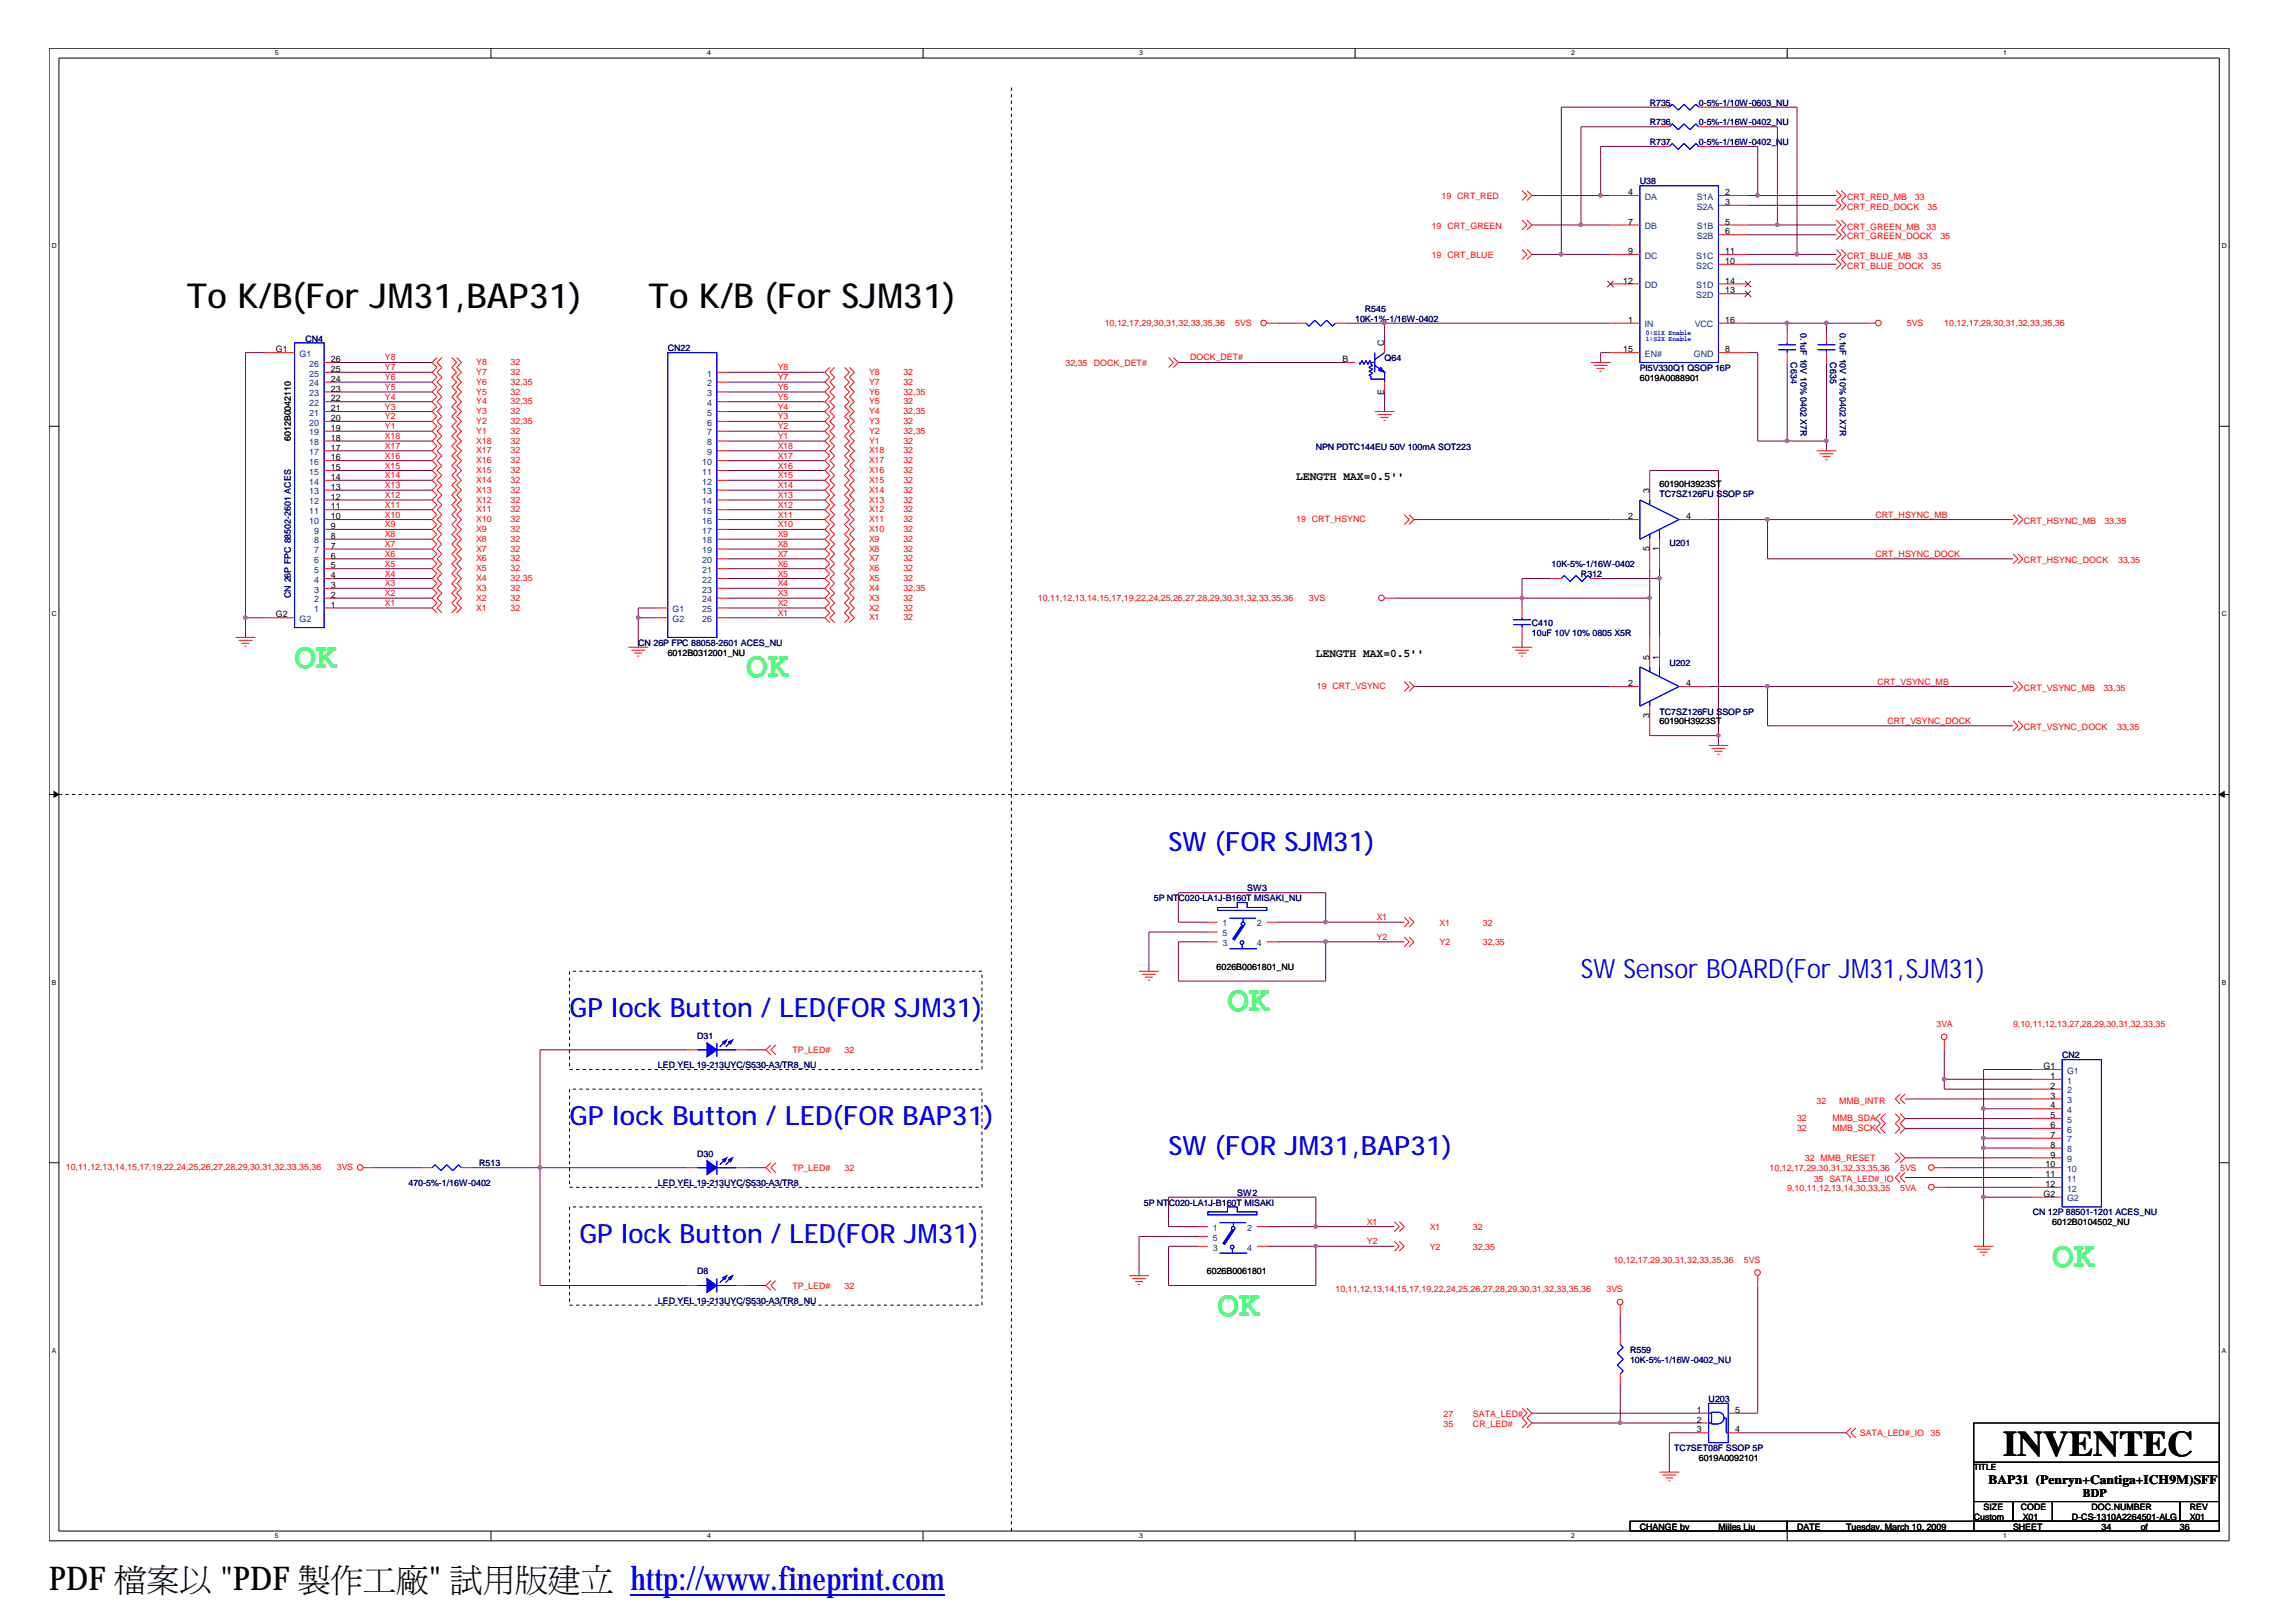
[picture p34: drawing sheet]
<svg xmlns="http://www.w3.org/2000/svg" width="297mm" height="210mm" viewBox="0 0 297 210" stroke-linecap="round" stroke-linejoin="round" font-family="sans-serif">
<defs><g id="words">
<g font-size="4.7" fill="#00ff40">
<text x="38.1" y="86.3">OK</text>
<text x="96.5" y="87.6">OK</text>
<text x="158.7" y="130.8">OK</text>
<text x="265.4" y="163.8">OK</text>
<text x="157.5" y="170.2">OK</text>
</g>
<text font-size="4.7" x="259.1" y="188.3">INVENTEC</text>
<g font-size="4.4">
<text x="24.1" y="39.8">To K/B(For JM31,BAP31)</text>
<text x="83.8" y="39.8">To K/B (For SJM31)</text>
</g>
<g font-size="4.2">
<text x="6.3" y="205.7">PDF 檔</text>
<text x="19" y="205.7">案</text>
<text x="23.2" y="205.7">以製&quot; 試立</text>
<text x="28.5" y="205.7">&quot;PDF</text>
<text x="42.8" y="205.7">作</text>
<text x="47" y="205.7">工用</text>
<text x="51.2" y="205.7">廠版</text>
<text x="70.9" y="205.7">建</text>
</g>
<text font-size="4.2" fill="#00f" x="81.5" y="205.7">http://www.fineprint.com</text>
<g font-size="3.4" fill="#00f">
<text x="151.1" y="110">SW (FOR SJM31)</text>
<text x="73.7" y="131.6">GP lock Button / LED(FOR SJM31)</text>
<text x="204.5" y="126.5">SW Sensor BOARD(For JM31,SJM31)</text>
<text x="73.7" y="145.6">GP lock Button / LED(FOR BAP31)</text>
<text x="151.1" y="149.4">SW (FOR JM31,BAP31)</text>
<text x="74.9" y="160.8">GP lock Button / LED(FOR JM31)</text>
</g>
<text font-size="1.7" x="257.2" y="191.9">BAP31 (Penryn+Cantiga+ICH9M)SFF</text>
<g font-size="1.5">
<text x="167.6" y="62.1">LENGTH MAX=0.5''</text>
<text x="170.2" y="85">LENGTH MAX=0.5''</text>
<text x="269.4" y="193.6">BDP</text>
</g>
<g font-size="1.1" fill="#000080">
<text x="213.4" y="16.2">R736</text>
<text x="213.4" y="13.7">R735</text>
<text x="219.7" y="16.2">0-5%-1/16W-0402_NU</text>
<text x="219.7" y="13.7">0-5%-1/10W-0603_NU</text>
<text x="212.1" y="23.8">U38</text>
<text x="213.4" y="18.8">R737</text>
<text x="219.7" y="18.8">0-5%-1/16W-0402_NU</text>
<text x="175.3" y="41.6">10K-1%-1/16W-0402</text>
<text x="176.5" y="40.4">R545</text>
<text x="39.5" y="44.2">CN4</text>
<text x="86.4" y="45.4">CN22</text>
<text x="179.1" y="46.7">Q64</text>
<text x="212.1" y="48">PI5V330Q1 QSOP 16P</text>
<text x="231.6" y="46.9" transform="rotate(90 231.6 46.9)">C634</text>
<text x="232.9" y="43.1" transform="rotate(90 232.9 43.1)">0.1uF 10V 10% 0402 X7R</text>
<text x="236.7" y="46.9" transform="rotate(90 236.7 46.9)">C635</text>
<text x="238" y="43.1" transform="rotate(90 238 43.1)">0.1uF 10V 10% 0402 X7R</text>
<text x="170.2" y="58.1">NPN PDTC144EU 50V 100mA SOT223</text>
<text x="214.6" y="64.2">TC7SZ126FU SSOP 5P</text>
<text x="215.9" y="70.6">U201</text>
<text x="37.6" y="77.4" transform="rotate(-90 37.6 77.4)">CN 26P FPC 88502-2601 ACES</text>
<text x="200.7" y="73.4">10K-5%-1/16W-0402</text>
<text x="204.5" y="74.6">R312</text>
<text x="82.5" y="83.5">CN 26P FPC 88058-2601 ACES_NU</text>
<text x="198.1" y="81">C410</text>
<text x="198.1" y="82.3">10uF 10V 10% 0805 X5R</text>
<text x="215.9" y="86.1">U202</text>
<text x="214.6" y="92.4">TC7SZ126FU SSOP 5P</text>
<text x="149.2" y="116.6">5P NTC020-LA1J-B160T MISAKI_NU</text>
<text x="161.3" y="115.3">SW3</text>
<text x="90.2" y="134.3">D31</text>
<text x="266.7" y="136.9">CN2</text>
<text x="85.1" y="138.1">LED YEL 19-213UYC/S530-A3/TR8_NU</text>
<text x="90.2" y="149.6">D30</text>
<text x="52.8" y="153.4">470-5%-1/16W-0402</text>
<text x="62" y="150.8">R513</text>
<text x="85.1" y="153.4">LED YEL 19-213UYC/S530-A3/TR8</text>
<text x="148" y="155.9">5P NTC020-LA1J-B160T MISAKI</text>
<text x="160" y="154.7">SW2</text>
<text x="262.9" y="157.2">CN 12P 88501-1201 ACES_NU</text>
<text x="90.2" y="164.8">D8</text>
<text x="85.1" y="168.6">LED YEL 19-213UYC/S530-A3/TR8_NU</text>
<text x="210.8" y="175">R559</text>
<text x="210.8" y="176.2">10K-5%-1/16W-0402_NU</text>
<text x="221" y="181.3">U203</text>
<text x="216.5" y="187.7">TC7SET08F SSOP 5P</text>
</g>
<g font-size="1.1" fill="#f00">
<text x="185.2" y="29.6">19 CRT_GREEN</text>
<text x="186.4" y="25.8">19 CRT_RED</text>
<text x="238.9" y="25.9">CRT_RED_MB</text>
<text x="238.9" y="27.1">CRT_RED_DOCK</text>
<text x="238.9" y="29.7">CRT_GREEN_MB</text>
<text x="247.6" y="25.9">33</text>
<text x="249.2" y="29.7">33</text>
<text x="249.3" y="27.1">35</text>
<text x="185.2" y="33.4">19 CRT_BLUE</text>
<text x="238.9" y="31">CRT_GREEN_DOCK</text>
<text x="238.9" y="33.5">CRT_BLUE_MB</text>
<text x="238.9" y="34.8">CRT_BLUE_DOCK</text>
<text x="248" y="33.5">33</text>
<text x="249.8" y="34.8">35</text>
<text x="251" y="31">35</text>
<text x="49.8" y="47.9">Y7</text>
<text x="49.8" y="46.6">Y8</text>
<text x="61.6" y="47.2">Y8</text>
<text x="66" y="47.2">32</text>
<text x="100.6" y="47.9">Y8</text>
<text x="137.8" y="47.3">32,35</text>
<text x="141.5" y="47.3">DOCK_DET#</text>
<text x="142.9" y="42.1">10,12,17,29,30,31,32,33,35,36</text>
<text x="153.9" y="46.6">DOCK_DET#</text>
<text x="159.8" y="42.1">5VS</text>
<text x="246.6" y="42.1">5VS</text>
<text x="251.5" y="42.1">10,12,17,29,30,31,32,33,35,36</text>
<text x="49.8" y="51.7">Y4</text>
<text x="49.8" y="53">Y3</text>
<text x="49.8" y="49.2">Y6</text>
<text x="49.8" y="50.4">Y5</text>
<text x="61.6" y="51">Y5</text>
<text x="61.6" y="49.8">Y6</text>
<text x="61.6" y="48.5">Y7</text>
<text x="61.6" y="53.6">Y3</text>
<text x="61.6" y="52.3">Y4</text>
<text x="66" y="51">32</text>
<text x="66" y="49.8">32,35</text>
<text x="66" y="48.5">32</text>
<text x="66" y="53.6">32</text>
<text x="66" y="52.3">32,35</text>
<text x="100.6" y="53">Y4</text>
<text x="100.6" y="50.4">Y6</text>
<text x="100.6" y="49.2">Y7</text>
<text x="100.6" y="51.7">Y5</text>
<text x="112.4" y="52.3">Y5</text>
<text x="112.4" y="51">Y6</text>
<text x="112.4" y="49.8">Y7</text>
<text x="112.4" y="53.6">Y4</text>
<text x="112.4" y="48.5">Y8</text>
<text x="116.8" y="52.3">32</text>
<text x="116.8" y="51">32,35</text>
<text x="116.8" y="49.8">32</text>
<text x="116.8" y="53.6">32,35</text>
<text x="116.8" y="48.5">32</text>
<text x="49.8" y="56.8">X18</text>
<text x="49.8" y="58.1">X17</text>
<text x="49.8" y="59.3">X16</text>
<text x="49.8" y="54.2">Y2</text>
<text x="49.8" y="55.5">Y1</text>
<text x="61.6" y="57.4">X18</text>
<text x="61.6" y="59.9">X16</text>
<text x="61.6" y="58.6">X17</text>
<text x="61.6" y="56.1">Y1</text>
<text x="61.6" y="54.8">Y2</text>
<text x="66" y="57.4">32</text>
<text x="66" y="59.9">32</text>
<text x="66" y="58.6">32</text>
<text x="66" y="56.1">32</text>
<text x="66" y="54.8">32,35</text>
<text x="100.6" y="58.1">X18</text>
<text x="100.6" y="59.3">X17</text>
<text x="100.6" y="54.2">Y3</text>
<text x="100.6" y="55.5">Y2</text>
<text x="100.6" y="56.8">Y1</text>
<text x="112.4" y="58.6">X18</text>
<text x="112.4" y="59.9">X17</text>
<text x="112.4" y="54.8">Y3</text>
<text x="112.4" y="57.4">Y1</text>
<text x="112.4" y="56.1">Y2</text>
<text x="116.8" y="58.6">32</text>
<text x="116.8" y="59.9">32</text>
<text x="116.8" y="54.8">32</text>
<text x="116.8" y="57.4">32</text>
<text x="116.8" y="56.1">32,35</text>
<text x="49.8" y="63.1">X13</text>
<text x="49.8" y="61.9">X14</text>
<text x="49.8" y="64.4">X12</text>
<text x="49.8" y="65.7">X11</text>
<text x="49.8" y="60.6">X15</text>
<text x="61.6" y="65">X12</text>
<text x="61.6" y="63.7">X13</text>
<text x="61.6" y="62.5">X14</text>
<text x="61.6" y="61.2">X15</text>
<text x="66" y="65">32</text>
<text x="66" y="63.7">32</text>
<text x="66" y="62.5">32</text>
<text x="66" y="61.2">32</text>
<text x="100.6" y="64.4">X13</text>
<text x="100.6" y="63.1">X14</text>
<text x="100.6" y="65.7">X12</text>
<text x="100.6" y="61.9">X15</text>
<text x="100.6" y="60.6">X16</text>
<text x="112.4" y="65">X13</text>
<text x="112.4" y="63.7">X14</text>
<text x="112.4" y="62.5">X15</text>
<text x="112.4" y="61.2">X16</text>
<text x="116.8" y="65">32</text>
<text x="116.8" y="63.7">32</text>
<text x="116.8" y="62.5">32</text>
<text x="116.8" y="61.2">32</text>
<text x="49.8" y="70.8">X7</text>
<text x="49.8" y="68.2">X9</text>
<text x="49.8" y="66.9">X10</text>
<text x="49.8" y="69.5">X8</text>
<text x="61.6" y="71.3">X7</text>
<text x="61.6" y="70.1">X8</text>
<text x="61.6" y="68.8">X9</text>
<text x="61.6" y="67.5">X10</text>
<text x="61.6" y="66.3">X11</text>
<text x="66" y="71.3">32</text>
<text x="66" y="70.1">32</text>
<text x="66" y="68.8">32</text>
<text x="66" y="67.5">32</text>
<text x="66" y="66.3">32</text>
<text x="100.6" y="69.5">X9</text>
<text x="100.6" y="68.2">X10</text>
<text x="100.6" y="70.8">X8</text>
<text x="100.6" y="66.9">X11</text>
<text x="112.4" y="71.3">X8</text>
<text x="112.4" y="70.1">X9</text>
<text x="112.4" y="68.8">X10</text>
<text x="112.4" y="66.3">X12</text>
<text x="112.4" y="67.5">X11</text>
<text x="116.8" y="71.3">32</text>
<text x="116.8" y="70.1">32</text>
<text x="116.8" y="68.8">32</text>
<text x="116.8" y="66.3">32</text>
<text x="116.8" y="67.5">32</text>
<text x="167.6" y="67.5">19 CRT_HSYNC</text>
<text x="242.6" y="66.9">CRT_HSYNC_MB</text>
<text x="261.7" y="67.8">CRT_HSYNC_MB</text>
<text x="272.2" y="67.8">33,35</text>
<text x="49.8" y="75.8">X3</text>
<text x="49.8" y="73.3">X5</text>
<text x="49.8" y="74.6">X4</text>
<text x="49.8" y="72">X6</text>
<text x="49.8" y="77.1">X2</text>
<text x="61.6" y="77.7">X2</text>
<text x="61.6" y="73.9">X5</text>
<text x="61.6" y="76.4">X3</text>
<text x="61.6" y="75.2">X4</text>
<text x="61.6" y="72.6">X6</text>
<text x="66" y="77.7">32</text>
<text x="66" y="73.9">32</text>
<text x="66" y="76.4">32</text>
<text x="66" y="75.2">32,35</text>
<text x="66" y="72.6">32</text>
<text x="100.6" y="72">X7</text>
<text x="100.6" y="77.1">X3</text>
<text x="100.6" y="74.6">X5</text>
<text x="100.6" y="75.8">X4</text>
<text x="100.6" y="73.3">X6</text>
<text x="112.4" y="75.2">X5</text>
<text x="112.4" y="72.6">X7</text>
<text x="112.4" y="77.7">X3</text>
<text x="112.4" y="76.4">X4</text>
<text x="112.4" y="73.9">X6</text>
<text x="116.8" y="75.2">32</text>
<text x="116.8" y="72.6">32</text>
<text x="116.8" y="77.7">32</text>
<text x="116.8" y="76.4">32,35</text>
<text x="116.8" y="73.9">32</text>
<text x="134.2" y="77.7">10,11,12,13,14,15,17,19,22,24,25,26,27,28,29,30,31,32,33,35,36</text>
<text x="169.3" y="77.7">3VS</text>
<text x="242.6" y="72">CRT_HSYNC_DOCK</text>
<text x="261.7" y="72.9">CRT_HSYNC_DOCK</text>
<text x="273.9" y="72.9">33,35</text>
<text x="49.8" y="78.4">X1</text>
<text x="61.6" y="79">X1</text>
<text x="66" y="79">32</text>
<text x="100.6" y="79.6">X1</text>
<text x="100.6" y="78.4">X2</text>
<text x="112.4" y="80.2">X1</text>
<text x="112.4" y="79">X2</text>
<text x="116.8" y="80.2">32</text>
<text x="116.8" y="79">32</text>
<text x="170.3" y="89.1">19 CRT_VSYNC</text>
<text x="242.8" y="88.5">CRT_VSYNC_MB</text>
<text x="261.7" y="89.4">CRT_VSYNC_MB</text>
<text x="272" y="89.4">33,35</text>
<text x="244.1" y="93.6">CRT_VSYNC_DOCK</text>
<text x="261.7" y="94.5">CRT_VSYNC_DOCK</text>
<text x="273.8" y="94.5">33,35</text>
<text x="178.1" y="119">X1</text>
<text x="186.2" y="119.7">X1</text>
<text x="191.8" y="119.7">32</text>
<text x="178.1" y="121.6">Y2</text>
<text x="186.2" y="122.3">Y2</text>
<text x="191.8" y="122.3">32,35</text>
<text x="102.5" y="136.2">TP_LED#</text>
<text x="109.2" y="136.2">32</text>
<text x="250.4" y="132.8">3VA</text>
<text x="260.3" y="132.8">9,10,11,12,13,27,28,29,30,31,32,33,35</text>
<text x="234.9" y="142.7">32</text>
<text x="237.9" y="142.7">MMB_INTR</text>
<text x="232.4" y="146.3">32</text>
<text x="232.4" y="145">32</text>
<text x="237" y="146.3">MMB_SCK</text>
<text x="237" y="145">MMB_SDA</text>
<text x="8.5" y="151.4">10,11,12,13,14,15,17,19,22,24,25,26,27,28,29,30,31,32,33,35,36</text>
<text x="43.6" y="151.4">3VS</text>
<text x="102.5" y="151.5">TP_LED#</text>
<text x="109.2" y="151.5">32</text>
<text x="228.9" y="151.5">10,12,17,29,30,31,32,33,35,36</text>
<text x="231.1" y="154">9,10,11,12,13,14,30,33,35</text>
<text x="233.4" y="150.2">32 MMB_RESET</text>
<text x="234.6" y="152.9">35 SATA_LED#_IO</text>
<text x="245.7" y="154">5VA</text>
<text x="245.7" y="151.5">5VS</text>
<text x="176.8" y="160.9">Y2</text>
<text x="176.8" y="158.4">X1</text>
<text x="184.9" y="159.1">X1</text>
<text x="184.9" y="161.6">Y2</text>
<text x="190.5" y="159.1">32</text>
<text x="190.5" y="161.6">32,35</text>
<text x="102.5" y="166.7">TP_LED#</text>
<text x="109.2" y="166.7">32</text>
<text x="172.7" y="167.1">10,11,12,13,14,15,17,19,22,24,25,26,27,28,29,30,31,32,33,35,36</text>
<text x="207.8" y="167.1">3VS</text>
<text x="208.7" y="163.3">10,12,17,29,30,31,32,33,35,36</text>
<text x="225.6" y="163.3">5VS</text>
<text x="186.7" y="183.2">27</text>
<text x="186.7" y="184.5">35</text>
<text x="190.5" y="183.2">SATA_LED#</text>
<text x="190.5" y="184.5">CR_LED#</text>
<text x="240.5" y="185.8">SATA_LED#_IO</text>
<text x="249.7" y="185.8">35</text>
</g>
<g font-size="1.1">
<text x="210.6" y="25.2">4</text>
<text x="210.6" y="29.1">7</text>
<text x="223.1" y="29.1">5</text>
<text x="223.1" y="25.2">2</text>
<text x="223.1" y="26.5">3</text>
<text x="210.6" y="32.9">9</text>
<text x="223.1" y="30.3">6</text>
<text x="223.1" y="34.1">10</text>
<text x="223.1" y="32.9">11</text>
<text x="209.9" y="36.7">12</text>
<text x="210.6" y="41.8">1</text>
<text x="223.1" y="41.8">16</text>
<text x="223.1" y="37.9">13</text>
<text x="223.1" y="36.7">14</text>
<text x="35.7" y="45.6">G1</text>
<text x="42.8" y="46.8">26</text>
<text x="173.6" y="46.8">B</text>
<text x="179" y="44.7" transform="rotate(-90 179 44.7)">C</text>
<text x="209.9" y="45.6">15</text>
<text x="223.1" y="45.6">8</text>
<text x="42.8" y="53.2">21</text>
<text x="42.8" y="49.4">24</text>
<text x="42.8" y="51.9">22</text>
<text x="42.8" y="50.6">23</text>
<text x="42.8" y="48.1">25</text>
<text x="179" y="51.1" transform="rotate(-90 179 51.1)">E</text>
<text x="212.1" y="49.2">6019A0088901</text>
<text x="37.6" y="57" transform="rotate(-90 37.6 57)">6012B0042110</text>
<text x="42.8" y="59.5">16</text>
<text x="42.8" y="58.3">17</text>
<text x="42.8" y="54.5">20</text>
<text x="42.8" y="55.7">19</text>
<text x="42.8" y="57">18</text>
<text x="42.8" y="62.1">14</text>
<text x="42.8" y="64.6">12</text>
<text x="42.8" y="65.9">11</text>
<text x="42.8" y="63.3">13</text>
<text x="42.8" y="60.8">15</text>
<text x="213.3" y="63.8" transform="rotate(-90 213.3 63.8)">3</text>
<text x="214.6" y="63">60190H3923ST</text>
<text x="42.8" y="69.7">8</text>
<text x="42.8" y="68.4">9</text>
<text x="42.8" y="71">7</text>
<text x="42.8" y="67.2">10</text>
<text x="210.6" y="67.2">2</text>
<text x="213.3" y="71.3" transform="rotate(-90 213.3 71.3)">5</text>
<text x="214.6" y="71.3" transform="rotate(-90 214.6 71.3)">1</text>
<text x="218.1" y="67.2">4</text>
<text x="42.8" y="74.8">4</text>
<text x="42.8" y="72.2">6</text>
<text x="42.8" y="76">3</text>
<text x="42.8" y="73.5">5</text>
<text x="42.8" y="77.3">2</text>
<text x="35.7" y="79.9">G2</text>
<text x="42.8" y="78.6">1</text>
<text x="86.4" y="84.8">6012B0312001_NU</text>
<text x="210.6" y="88.7">2</text>
<text x="213.3" y="85.4" transform="rotate(-90 213.3 85.4)">5</text>
<text x="214.6" y="85.4" transform="rotate(-90 214.6 85.4)">1</text>
<text x="218.1" y="88.7">4</text>
<text x="213.3" y="92.9" transform="rotate(-90 213.3 92.9)">3</text>
<text x="214.6" y="93.7">60190H3923ST</text>
<text x="157.4" y="125.4">6026B0061801_NU</text>
<text x="264.3" y="138.3">G1</text>
<text x="265.2" y="139.5">1</text>
<text x="265.2" y="140.8">2</text>
<text x="265.2" y="142.1">3</text>
<text x="265.2" y="143.4">4</text>
<text x="265.2" y="144.6">5</text>
<text x="265.2" y="145.9">6</text>
<text x="265.2" y="147.2">7</text>
<text x="265.2" y="148.4">8</text>
<text x="265.2" y="149.7">9</text>
<text x="264.3" y="154.8">G2</text>
<text x="264.5" y="151">10</text>
<text x="264.5" y="152.2">11</text>
<text x="264.5" y="153.5">12</text>
<text x="265.4" y="158.5">6012B0104502_NU</text>
<text x="156.1" y="164.8">6026B0061801</text>
<text x="219.5" y="182.7">1</text>
<text x="219.5" y="184">2</text>
<text x="219.5" y="185.3">3</text>
<text x="224.4" y="185.3">4</text>
<text x="224.4" y="182.7">5</text>
<text x="219.7" y="188.9">6019A0092101</text>
<text x="255.3" y="190.2">TITLE</text>
<text x="212.1" y="197.8">CHANGE by</text>
<text x="222.2" y="197.8">Miiles Liu</text>
<text x="232.4" y="197.8">DATE</text>
<text x="238.8" y="197.8">Tuesday, March 10, 2009</text>
<text x="255.3" y="196.6">Custom</text>
<text x="256.5" y="195.3">SIZE</text>
<text x="260.3" y="197.8">SHEET</text>
<text x="261.4" y="195.3">CODE</text>
<text x="261.6" y="196.6">X01</text>
<text x="268" y="196.6">D-CS-1310A2264501-ALG</text>
<text x="270.5" y="195.3">DOC.NUMBER</text>
<text x="271.8" y="197.8">34</text>
<text x="276.9" y="197.8">of</text>
<text x="281.9" y="197.8">36</text>
<text x="283.2" y="195.3">REV</text>
<text x="283.2" y="196.6">X01</text>
</g>
<g font-size="1.1" fill="#004080">
<text x="212.7" y="25.8">DA</text>
<text x="212.7" y="29.6">DB</text>
<text x="219.5" y="29.6">S1B</text>
<text x="219.5" y="25.8">S1A</text>
<text x="219.5" y="27.1">S2A</text>
<text x="212.7" y="33.5">DC</text>
<text x="219.4" y="34.7">S2C</text>
<text x="219.4" y="33.5">S1C</text>
<text x="219.5" y="30.9">S2B</text>
<text x="212.7" y="37.3">DD</text>
<text x="219.4" y="38.5">S2D</text>
<text x="219.4" y="37.3">S1D</text>
<text x="38.7" y="46.2">G1</text>
<text x="40" y="47.4">26</text>
<text x="212.7" y="42.3">IN</text>
<text x="212.7" y="46.2">EN#</text>
<text x="219.1" y="46.2">GND</text>
<text x="219.2" y="42.3">VCC</text>
<text x="40" y="53.8">21</text>
<text x="40" y="50">24</text>
<text x="40" y="52.5">22</text>
<text x="40" y="51.2">23</text>
<text x="40" y="48.7">25</text>
<text x="91.4" y="48.7">1</text>
<text x="91.4" y="50">2</text>
<text x="91.4" y="51.2">3</text>
<text x="91.4" y="52.5">4</text>
<text x="91.4" y="53.8">5</text>
<text x="40" y="58.9">17</text>
<text x="40" y="55">20</text>
<text x="40" y="56.3">19</text>
<text x="40" y="57.6">18</text>
<text x="91.4" y="55">6</text>
<text x="91.4" y="56.3">7</text>
<text x="91.4" y="57.6">8</text>
<text x="91.4" y="58.9">9</text>
<text x="40" y="60.1">16</text>
<text x="40" y="62.7">14</text>
<text x="40" y="65.2">12</text>
<text x="40" y="63.9">13</text>
<text x="40" y="61.4">15</text>
<text x="90.8" y="60.1">10</text>
<text x="90.8" y="61.4">11</text>
<text x="90.8" y="62.7">12</text>
<text x="90.8" y="63.9">13</text>
<text x="90.8" y="65.2">14</text>
<text x="40" y="66.5">11</text>
<text x="40" y="67.7">10</text>
<text x="40.6" y="70.3">8</text>
<text x="40.6" y="69">9</text>
<text x="40.6" y="71.6">7</text>
<text x="90.8" y="66.5">15</text>
<text x="90.8" y="67.7">16</text>
<text x="90.8" y="69">17</text>
<text x="90.8" y="70.3">18</text>
<text x="90.8" y="71.6">19</text>
<text x="40.6" y="75.4">4</text>
<text x="40.6" y="72.8">6</text>
<text x="40.6" y="76.6">3</text>
<text x="40.6" y="74.1">5</text>
<text x="40.6" y="77.9">2</text>
<text x="90.8" y="72.8">20</text>
<text x="90.8" y="74.1">21</text>
<text x="90.8" y="75.4">22</text>
<text x="90.8" y="76.6">23</text>
<text x="90.8" y="77.9">24</text>
<text x="38.7" y="80.4">G2</text>
<text x="40.6" y="79.2">1</text>
<text x="87" y="79.2">G1</text>
<text x="87" y="80.4">G2</text>
<text x="90.8" y="79.2">25</text>
<text x="90.8" y="80.4">26</text>
<text x="158.1" y="119.8">1</text>
<text x="162.6" y="119.8">2</text>
<text x="158.1" y="122.4">3</text>
<text x="158.1" y="121.1">5</text>
<text x="162.6" y="122.4">4</text>
<text x="267.3" y="138.9">G1</text>
<text x="267.3" y="140.1">1</text>
<text x="267.3" y="141.4">2</text>
<text x="267.3" y="142.7">3</text>
<text x="267.3" y="143.9">4</text>
<text x="267.3" y="145.2">5</text>
<text x="267.3" y="146.5">6</text>
<text x="267.3" y="147.8">7</text>
<text x="267.3" y="149">8</text>
<text x="267.3" y="150.3">9</text>
<text x="267.3" y="151.6">10</text>
<text x="267.3" y="155.4">G2</text>
<text x="267.3" y="152.8">11</text>
<text x="267.3" y="154.1">12</text>
<text x="156.8" y="159.2">1</text>
<text x="156.8" y="161.7">3</text>
<text x="156.8" y="160.5">5</text>
<text x="161.3" y="159.2">2</text>
<text x="161.3" y="161.7">4</text>
</g>
<g font-size=".9">
<text x="35.6" y="7.2">5</text>
<text x="91.4" y="7.2">4</text>
<text x="147.3" y="7.2">3</text>
<text x="203.2" y="7.2">2</text>
<text x="259.1" y="7.2">1</text>
<text x="6.7" y="32.1">D</text>
<text x="287.4" y="32.1">D</text>
<text x="6.7" y="79.7">C</text>
<text x="287.4" y="79.7">C</text>
<text x="6.7" y="127.4">B</text>
<text x="287.4" y="127.4">B</text>
<text x="6.7" y="175">A</text>
<text x="287.4" y="175">A</text>
<text x="35.6" y="198.9">5</text>
<text x="91.4" y="198.9">4</text>
<text x="147.3" y="198.9">3</text>
<text x="203.2" y="198.9">2</text>
<text x="259.1" y="198.9">1</text>
</g>
<g font-size=".9" fill="#00f">
<text x="212.9" y="43.3">0:S1X Enable</text>
<text x="212.9" y="44">1:S2X Enable</text>
</g>
</g></defs>
<g fill="none" stroke="#000" stroke-width=".13">
<path d="M6.3 6.2h282v193.1h-282zM7.6 7.5h279.4v190.5h-279.4zM63.5 6.2v1.3M119.4 6.2v1.3M175.3 6.2v1.3M231.1 6.2v1.3M6.3 55.1h1.3M287 55.1h1.3M6.3 102.8h1.3M287 102.8h1.3M6.3 150.4h1.3M287 150.4h1.3"/>
<path d="M63.5 198v1.3M119.4 198v1.3M175.3 198v1.3M210.8 196.7h20.3v1.3h-20.3zM231.1 196.7h24.2v1.3h-24.2zM231.1 198v1.3M255.3 184h31.7v5.1h-31.7zM255.3 194.2h5v2.5h-5zM255.3 196.7h31.7v1.3h-31.7zM255.3 189.1h31.7v5.1h-31.7zM260.3 194.2h5.1v2.5h-5.1zM265.4 194.2h16.5v2.5h-16.5z"/>
<path d="M281.9 194.2h5.1v2.5h-5.1z"/>
</g>
<g fill="#000" stroke="#000" stroke-width=".13">
<path d="M7 102.4l.6 .4-.6 .3z" fill-rule="evenodd"/>
<path d="M287 102.8l.7-.4v.7z" fill-rule="evenodd"/>
</g>
<g fill="none" stroke="#800040" stroke-width=".13">
<path d="M214.6 18.9h-7.6v6.4M214.6 16.4h-10.1v12.7M214.6 13.9h-12.7v19M221 18.9h6.3v6.4M221 16.4h8.9v12.7M221 13.9h11.4v19M198.1 32.9h10.2M198.1 29.1h10.2M198.1 25.3h10.2M226.1 34.2h11.4M226.1 30.4h11.4M226.1 26.6h11.4"/>
<path d="M226.1 32.9h11.4M226.1 29.1h11.4M226.1 25.3h11.4M34.3 45.6h-2.6v36.8M43.2 57h12.7M43.2 58.3h12.7M43.2 59.6h12.7M43.2 52h12.7M43.2 53.2h12.7M43.2 49.4h12.7M43.2 48.1h12.7M43.2 50.7h12.7"/>
<path d="M43.2 46.9h12.7M43.2 54.5h12.7M43.2 55.8h12.7M94 57h12.7M94 58.3h12.7M94 59.6h12.7M94 52h12.7M94 53.2h12.7M94 49.4h12.7M94 48.1h12.7M94 50.7h12.7M94 54.5h12.7"/>
<path d="M94 55.8h12.7M152.4 46.9h21.6M165.1 41.8h2.5M174 41.8h34.3M179.1 41.8v2.5M179.1 50.7v2.5M208.3 45.6h-1.3v1.3M226.1 45.6h1.2v11.4h8.9M226.1 41.8h15.2M231.1 41.8v1.3M231.1 46.9v10.1M236.2 41.8v1.3"/>
<path d="M236.2 46.9v11.4M31.7 79.9h2.6M43.2 63.4h12.7M43.2 62.1h12.7M43.2 64.7h12.7M43.2 71h12.7M43.2 68.5h12.7M43.2 76.1h12.7M43.2 73.5h12.7M43.2 74.8h12.7M43.2 67.2h12.7M43.2 69.7h12.7"/>
<path d="M43.2 65.9h12.7M43.2 72.3h12.7M43.2 60.8h12.7M43.2 78.6h12.7M43.2 77.4h12.7M82.5 79.9h2.6M85.1 78.6h-2.6v5.1M94 79.9h12.7M94 63.4h12.7M94 62.1h12.7M94 64.7h12.7M94 71h12.7"/>
<path d="M94 68.5h12.7M94 76.1h12.7M94 73.5h12.7M94 74.8h12.7M94 67.2h12.7M94 69.7h12.7M94 65.9h12.7M94 72.3h12.7M94 60.8h12.7M94 78.6h12.7M94 77.4h12.7M180.3 77.4h33.1"/>
<path d="M182.9 67.2h25.4M200.7 74.8h-3.9v3.8M207 74.8h7.6M213.4 60.8h8.8v35.6M213.4 73.5v8.9M214.6 73.5v8.9M221 67.2h39.3M228.6 67.2v5.1h31.7M182.9 88.8h25.4M196.8 82.4v1.3M213.4 95.1h8.8M221 88.8h39.3"/>
<path d="M228.6 88.8v5.1h31.7M156.2 119.3h-3.8v-3.8h19v3.8M165.1 119.3h16.5M88.9 135.8h-19.1v30.5h19.1M96.5 135.8h2.6M156.2 121.8h-3.8v5.1h19v-5.1M156.2 120.5h-7.6v5.1M165.1 121.8h16.5M251.5 139.6h11.4M251.5 135.8v5.1h11.4M262.9 138.3h-6.4v22.9M48.3 151h6.3"/>
<path d="M61 151h27.9M96.5 151h2.6M154.9 158.6h-3.8v-3.8h19.1v3.8M154.9 159.9h-7.6v5.1M163.8 158.6h16.5M246.4 142.1h16.5M246.4 144.7h16.5M246.4 145.9h16.5M246.4 149.7h16.5M246.4 152.3h16.5M251.5 151h11.4M251.5 153.6h11.4"/>
<path d="M256.5 154.8h6.4M256.5 147.2h6.4M256.5 143.4h6.4M256.5 148.5h6.4M96.5 166.3h2.6M154.9 161.2h-3.8v5.1h19.1v-5.1M163.8 161.2h16.5M209.5 170.1v2.5M209.5 179v5M227.3 166.3v16.5h-2.5M198.1 182.8h21.6M198.1 184h21.6"/>
<path d="M219.7 185.3h-3.8v5.1M224.8 185.3h14"/>
</g>
<g fill="#f0f" stroke="#f0f" stroke-width=".13">
<path d="M256.3 154.6h.4l.1 .2-.1 .2h-.2h-.2z" fill-rule="evenodd"/>
<path d="M251.3 139.4h.3l.1 .1-.1 .2-.2 .1-.1-.1z" fill-rule="evenodd"/>
<path d="M256.3 143.2h.4l.1 .2-.1 .1-.2 .1-.2-.1z" fill-rule="evenodd"/>
<path d="M256.3 148.3h.4l.1 .1-.1 .2-.2 .1-.2-.1z" fill-rule="evenodd"/>
<path d="M31.6 79.7h.3l.1 .2-.1 .1-.2 .1-.1-.1z" fill-rule="evenodd"/>
<path d="M82.4 79.7h.3l.1 .2-.1 .1-.2 .1-.1-.1z" fill-rule="evenodd"/>
<path d="M69.7 150.8h.3l.1 .2-.1 .1-.2 .1-.1-.1z" fill-rule="evenodd"/>
<path d="M170 161h.3l.1 .1-.1 .2-.2 .1-.1-.1z" fill-rule="evenodd"/>
<path d="M170 158.4h.3l.1 .2-.1 .2h-.2h-.1z" fill-rule="evenodd"/>
<path d="M171.3 121.6h.3l.1 .2-.1 .1-.2 .1-.1-.1z" fill-rule="evenodd"/>
<path d="M171.3 119.1h.3l.1 .1-.1 .2-.2 .1-.1-.1z" fill-rule="evenodd"/>
<path d="M230.9 56.8h.4l.1 .2-.1 .2h-.2h-.2z" fill-rule="evenodd"/>
<path d="M230.9 41.6h.4l.1 .2-.1 .1-.2 .1-.2-.1z" fill-rule="evenodd"/>
<path d="M236 56.8h.4v.2v.2h-.2h-.2z" fill-rule="evenodd"/>
<path d="M236 41.6h.4v.2v.1l-.2 .1-.2-.1z" fill-rule="evenodd"/>
<path d="M204.3 28.9h.3l.1 .2-.1 .1-.2 .1-.1-.1z" fill-rule="evenodd"/>
<path d="M178.9 41.6h.3l.1 .2-.1 .1-.2 .1-.1-.1z" fill-rule="evenodd"/>
<path d="M213.2 77.2h.3l.1 .1-.1 .2-.2 .1-.1-.1z" fill-rule="evenodd"/>
<path d="M196.7 77.2h.3l.1 .1-.1 .2-.2 .1-.1-.1z" fill-rule="evenodd"/>
<path d="M222.1 94.9h.3l.1 .2-.1 .2h-.2h-.1z" fill-rule="evenodd"/>
<path d="M214.4 74.6h.4v.2v.1l-.2 .1-.2-.1z" fill-rule="evenodd"/>
<path d="M228.4 67h.3l.1 .2-.1 .1-.1 .1-.2-.1z" fill-rule="evenodd"/>
<path d="M228.4 88.6h.3l.1 .1-.1 .2-.1 .1-.2-.1z" fill-rule="evenodd"/>
<path d="M256.3 147h.4l.1 .2-.1 .1-.2 .1-.2-.1z" fill-rule="evenodd"/>
<path d="M209.4 183.8h.3l.1 .2-.1 .2h-.2h-.1z" fill-rule="evenodd"/>
<path d="M206.8 25.1h.3l.1 .1-.1 .2-.1 .1-.2-.1z" fill-rule="evenodd"/>
<path d="M227.1 25.1h.4v.1v.2l-.2 .1-.2-.1z" fill-rule="evenodd"/>
<path d="M229.7 28.9h.3l.1 .2-.1 .1-.2 .1-.1-.1z" fill-rule="evenodd"/>
<path d="M201.7 32.7h.4v.2v.1l-.2 .1-.2-.1z" fill-rule="evenodd"/>
<path d="M232.2 32.7h.3l.1 .2-.1 .1-.1 .1-.2-.1z" fill-rule="evenodd"/>
<path d="M256.3 154.6h.4l.1 .2-.1 .2h-.2h-.2z" fill-rule="evenodd"/>
<path d="M251.3 139.4h.3l.1 .1-.1 .2-.2 .1-.1-.1z" fill-rule="evenodd"/>
<path d="M256.3 143.2h.4l.1 .2-.1 .1-.2 .1-.2-.1z" fill-rule="evenodd"/>
<path d="M256.3 148.3h.4l.1 .1-.1 .2-.2 .1-.2-.1z" fill-rule="evenodd"/>
<path d="M31.6 79.7h.3l.1 .2-.1 .1-.2 .1-.1-.1z" fill-rule="evenodd"/>
<path d="M82.4 79.7h.3l.1 .2-.1 .1-.2 .1-.1-.1z" fill-rule="evenodd"/>
<path d="M69.7 150.8h.3l.1 .2-.1 .1-.2 .1-.1-.1z" fill-rule="evenodd"/>
<path d="M170 161h.3l.1 .1-.1 .2-.2 .1-.1-.1z" fill-rule="evenodd"/>
<path d="M170 158.4h.3l.1 .2-.1 .2h-.2h-.1z" fill-rule="evenodd"/>
<path d="M171.3 121.6h.3l.1 .2-.1 .1-.2 .1-.1-.1z" fill-rule="evenodd"/>
<path d="M171.3 119.1h.3l.1 .1-.1 .2-.2 .1-.1-.1z" fill-rule="evenodd"/>
<path d="M230.9 56.8h.4l.1 .2-.1 .2h-.2h-.2z" fill-rule="evenodd"/>
<path d="M230.9 41.6h.4l.1 .2-.1 .1-.2 .1-.2-.1z" fill-rule="evenodd"/>
<path d="M236 56.8h.4v.2v.2h-.2h-.2z" fill-rule="evenodd"/>
<path d="M236 41.6h.4v.2v.1l-.2 .1-.2-.1z" fill-rule="evenodd"/>
<path d="M204.3 28.9h.3l.1 .2-.1 .1-.2 .1-.1-.1z" fill-rule="evenodd"/>
<path d="M178.9 41.6h.3l.1 .2-.1 .1-.2 .1-.1-.1z" fill-rule="evenodd"/>
<path d="M213.2 77.2h.3l.1 .1-.1 .2-.2 .1-.1-.1z" fill-rule="evenodd"/>
<path d="M196.7 77.2h.3l.1 .1-.1 .2-.2 .1-.1-.1z" fill-rule="evenodd"/>
<path d="M222.1 94.9h.3l.1 .2-.1 .2h-.2h-.1z" fill-rule="evenodd"/>
<path d="M214.4 74.6h.4v.2v.1l-.2 .1-.2-.1z" fill-rule="evenodd"/>
<path d="M228.4 67h.3l.1 .2-.1 .1-.1 .1-.2-.1z" fill-rule="evenodd"/>
<path d="M228.4 88.6h.3l.1 .1-.1 .2-.1 .1-.2-.1z" fill-rule="evenodd"/>
<path d="M256.3 147h.4l.1 .2-.1 .1-.2 .1-.2-.1z" fill-rule="evenodd"/>
<path d="M209.4 183.8h.3l.1 .2-.1 .2h-.2h-.1z" fill-rule="evenodd"/>
<path d="M206.8 25.1h.3l.1 .1-.1 .2-.1 .1-.2-.1z" fill-rule="evenodd"/>
<path d="M227.1 25.1h.4v.1v.2l-.2 .1-.2-.1z" fill-rule="evenodd"/>
<path d="M229.7 28.9h.3l.1 .2-.1 .1-.2 .1-.1-.1z" fill-rule="evenodd"/>
<path d="M201.7 32.7h.4v.2v.1l-.2 .1-.2-.1z" fill-rule="evenodd"/>
<path d="M232.2 32.7h.3l.1 .2-.1 .1-.1 .1-.2-.1z" fill-rule="evenodd"/>
</g>
<g fill="none" stroke="#f00" stroke-width=".13">
<path d="M214.6 16.4h1.3M214.6 13.9h1.3M214.6 18.9h1.3M219.7 16.4h1.3M219.7 13.9h1.3M219.7 18.9h1.3M196.8 24.7l.7 .6-.7 .6M196.8 28.5l.7 .6-.7 .6M196.8 32.3l.7 .6-.7 .6M197.5 24.7l.6 .6-.6 .6M197.5 28.5l.6 .6-.6 .6M197.5 32.3l.6 .6-.6 .6"/>
<path d="M208.3 32.9h3.8M208.3 25.3h3.8M208.3 29.1h3.8M208.3 36.7h3.8M222.2 32.9h3.9M222.2 25.3h3.9M222.2 29.1h3.9M222.2 36.7h3.9M222.2 26.6h3.9M222.2 30.4h3.9M222.2 34.2h3.9M222.2 38h3.9"/>
<path d="M237.5 24.7l.6 .6-.6 .6 .6 .7-.6 .6M237.5 28.5l.6 .6-.6 .6 .6 .7-.6 .6M237.5 32.3l.6 .6-.6 .6 .6 .7-.6 .6M238.1 24.7l.7 .6-.7 .6 .7 .7-.7 .6M238.1 28.5l.7 .6-.7 .6 .7 .7-.7 .6M238.1 32.3l.7 .6-.7 .6 .7 .7-.7 .6M34.3 45.6h3.8M41.9 58.3h1.3M41.9 53.2h1.3M41.9 46.9h1.3M41.9 48.1h1.3M41.9 49.4h1.3"/>
<path d="M41.9 50.7h1.3M41.9 52h1.3M41.9 54.5h1.3M41.9 55.8h1.3M41.9 57h1.3M41.9 59.6h1.3M56.5 46.2l-.6 .7 .6 .6-.6 .6 .6 .7-.6 .6 .6 .7-.6 .6 .6 .6-.6 .7 .6 .6-.6 .6 .6 .7-.6 .6 .6 .6-.6 .7 .6 .6-.6 .6 .6 .7-.6 .6 .6 .6-.6 .7 .6 .6-.6 .6 .6 .7-.6 .6 .6 .7-.6 .6 .6 .6-.6 .7 .6 .6-.6 .6 .6 .7-.6 .6 .6 .6-.6 .7 .6 .6-.6 .6 .6 .7-.6 .6 .6 .6-.6 .7 .6 .6-.6 .6 .6 .7-.6 .6 .6 .7-.6 .6 .6 .6-.6 .7 .6 .6-.6 .6 .6 .7M57.1 46.2l-.6 .7 .6 .6-.6 .6 .6 .7-.6 .6 .6 .7-.6 .6 .6 .6-.6 .7 .6 .6-.6 .6 .6 .7-.6 .6 .6 .6-.6 .7 .6 .6-.6 .6 .6 .7-.6 .6 .6 .6-.6 .7 .6 .6-.6 .6 .6 .7-.6 .6 .6 .7-.6 .6 .6 .6-.6 .7 .6 .6-.6 .6 .6 .7-.6 .6 .6 .6-.6 .7 .6 .6-.6 .6 .6 .7-.6 .6 .6 .6-.6 .7 .6 .6-.6 .6 .6 .7-.6 .6 .6 .7-.6 .6 .6 .6-.6 .7 .6 .6-.6 .6 .6 .7M58.4 46.2l.7 .7-.7 .6 .7 .6-.7 .7 .7 .6-.7 .7 .7 .6-.7 .6 .7 .7-.7 .6 .7 .6-.7 .7 .7 .6-.7 .6 .7 .7-.7 .6 .7 .6-.7 .7 .7 .6-.7 .6 .7 .7-.7 .6 .7 .6-.7 .7 .7 .6-.7 .7 .7 .6-.7 .6 .7 .7-.7 .6 .7 .6-.7 .7 .7 .6-.7 .6 .7 .7-.7 .6 .7 .6-.7 .7 .7 .6-.7 .6 .7 .7-.7 .6 .7 .6-.7 .7 .7 .6-.7 .7 .7 .6-.7 .6 .7 .7-.7 .6 .7 .6-.7 .7M59.1 46.2l.6 .7-.6 .6 .6 .6-.6 .7 .6 .6-.6 .7 .6 .6-.6 .6 .6 .7-.6 .6 .6 .6-.6 .7 .6 .6-.6 .6 .6 .7-.6 .6 .6 .6-.6 .7 .6 .6-.6 .6 .6 .7-.6 .6 .6 .6-.6 .7 .6 .6-.6 .7 .6 .6-.6 .6 .6 .7-.6 .6 .6 .6-.6 .7 .6 .6-.6 .6 .6 .7-.6 .6 .6 .6-.6 .7 .6 .6-.6 .6 .6 .7-.6 .6 .6 .6-.6 .7 .6 .6-.6 .7 .6 .6-.6 .6 .6 .7-.6 .6 .6 .6-.6 .7M92.7 58.3h1.3M92.7 53.2h1.3"/>
<path d="M92.7 48.1h1.3M92.7 49.4h1.3M92.7 50.7h1.3M92.7 52h1.3M92.7 54.5h1.3M92.7 55.8h1.3M92.7 57h1.3M92.7 59.6h1.3M107.3 47.5l-.6 .6 .6 .7-.6 .6 .6 .7-.6 .6 .6 .6-.6 .7 .6 .6-.6 .6 .6 .7-.6 .6 .6 .6-.6 .7 .6 .6-.6 .6 .6 .7-.6 .6 .6 .6-.6 .7 .6 .6-.6 .6 .6 .7-.6 .6 .6 .7-.6 .6 .6 .6-.6 .7 .6 .6-.6 .6 .6 .7-.6 .6 .6 .6-.6 .7 .6 .6-.6 .6 .6 .7-.6 .6 .6 .6-.6 .7 .6 .6-.6 .6 .6 .7-.6 .6 .6 .7-.6 .6 .6 .6-.6 .7 .6 .6-.6 .6 .6 .7-.6 .6 .6 .6M107.9 47.5l-.6 .6 .6 .7-.6 .6 .6 .7-.6 .6 .6 .6-.6 .7 .6 .6-.6 .6 .6 .7-.6 .6 .6 .6-.6 .7 .6 .6-.6 .6 .6 .7-.6 .6 .6 .6-.6 .7 .6 .6-.6 .6 .6 .7-.6 .6 .6 .7-.6 .6 .6 .6-.6 .7 .6 .6-.6 .6 .6 .7-.6 .6 .6 .6-.6 .7 .6 .6-.6 .6 .6 .7-.6 .6 .6 .6-.6 .7 .6 .6-.6 .6 .6 .7-.6 .6 .6 .7-.6 .6 .6 .6-.6 .7 .6 .6-.6 .6 .6 .7-.6 .6 .6 .6M109.2 47.5l.7 .6-.7 .7 .7 .6-.7 .7 .7 .6-.7 .6 .7 .7-.7 .6 .7 .6-.7 .7 .7 .6-.7 .6 .7 .7-.7 .6 .7 .6-.7 .7 .7 .6-.7 .6 .7 .7-.7 .6 .7 .6-.7 .7 .7 .6-.7 .7 .7 .6-.7 .6 .7 .7-.7 .6 .7 .6-.7 .7 .7 .6-.7 .6 .7 .7-.7 .6 .7 .6-.7 .7 .7 .6-.7 .6 .7 .7-.7 .6 .7 .6-.7 .7 .7 .6-.7 .7 .7 .6-.7 .6 .7 .7-.7 .6 .7 .6-.7 .7 .7 .6-.7 .6M109.9 47.5l.6 .6-.6 .7 .6 .6-.6 .7 .6 .6-.6 .6 .6 .7-.6 .6 .6 .6-.6 .7 .6 .6-.6 .6 .6 .7-.6 .6 .6 .6-.6 .7 .6 .6-.6 .6 .6 .7-.6 .6 .6 .6-.6 .7 .6 .6-.6 .7 .6 .6-.6 .6 .6 .7-.6 .6 .6 .6-.6 .7 .6 .6-.6 .6 .6 .7-.6 .6 .6 .6-.6 .7 .6 .6-.6 .6 .6 .7-.6 .6 .6 .6-.6 .7 .6 .6-.6 .7 .6 .6-.6 .6 .6 .7-.6 .6 .6 .6-.6 .7 .6 .6-.6 .6"/>
<path d="M151.1 46.2l.7 .7-.7 .6M151.8 46.2l.6 .7-.6 .6M163.8 41.8h1.3M167.6 41.8h1.3M172.7 41.8h1.3M174 46.9h1.3M177.8 53.2h2.5M178.2 53.6h1.8M178.6 54h1M178.9 54.4h.3M179.1 44.3v1.3M179.1 49.4v1.3"/>
<path d="M205.7 46.9h2.6M206.1 47.3h1.8M206.5 47.6h1M206.9 48h.2M208.3 41.8h3.8M208.3 45.6h3.8M222.2 41.8h3.9M222.2 45.6h3.9M231.1 43.1v1.2M231.1 45.6v1.3M234.9 58.3h2.6M235.3 58.7h1.8"/>
<path d="M235.7 59.1h1M236.1 59.5h.2M236.2 43.1v1.2M236.2 45.6v1.3M241.3 41.8h1.3M34.3 79.9h3.8M41.9 77.4h1.3M41.9 74.8h1.3M41.9 60.8h1.3M41.9 62.1h1.3M41.9 63.4h1.3M41.9 64.7h1.3"/>
<path d="M41.9 65.9h1.3M41.9 67.2h1.3M41.9 68.5h1.3M41.9 69.7h1.3M41.9 71h1.3M41.9 72.3h1.3M41.9 73.5h1.3M41.9 76.1h1.3M41.9 78.6h1.3M85.1 78.6h1.3M85.1 79.9h1.3M92.7 77.4h1.3"/>
<path d="M92.7 74.8h1.3M92.7 60.8h1.3M92.7 62.1h1.3M92.7 63.4h1.3M92.7 64.7h1.3M92.7 65.9h1.3M92.7 67.2h1.3M92.7 68.5h1.3M92.7 69.7h1.3M92.7 71h1.3M92.7 72.3h1.3M92.7 73.5h1.3"/>
<path d="M92.7 76.1h1.3M92.7 78.6h1.3M92.7 79.9h1.3M179.1 77.4h1.2M181.6 66.6l.6 .6-.6 .6M182.2 66.6l.7 .6-.7 .6M196.8 78.6v1.3M200.7 74.8h1.2M205.7 74.8h1.3M208.3 67.2h3.8M213.4 60.8v3.9M213.4 69.7v3.8"/>
<path d="M214.6 69.7v3.8M217.2 67.2h3.8M260.3 66.6l.7 .6-.7 .6M260.3 71.6l.7 .7-.7 .6M261 66.6l.6 .6-.6 .6M261 71.6l.6 .7-.6 .6M30.5 82.4h2.5M30.9 82.8h1.7M31.2 83.2h1.1M31.6 83.6h.3M81.3 83.7h2.5M81.7 84.1h1.7"/>
<path d="M82 84.5h1.1M82.4 84.9h.3M181.6 88.2l.6 .6-.6 .6M182.2 88.2l.7 .6-.7 .6M195.6 83.7h2.5M196 84.1h1.7M196.3 84.5h1.1M196.7 84.9h.3M196.8 81.2v1.2M208.3 88.8h3.8M213.4 82.4v3.8M213.4 91.3v3.8"/>
<path d="M214.6 82.4v3.8M217.2 88.8h3.8M221 96.4h2.5M221.4 96.8h1.7M221.7 97.2h1.1M222.1 97.6h.3M260.3 88.2l.7 .6-.7 .6M260.3 93.2l.7 .7-.7 .6M261 88.2l.6 .6-.6 .6M261 93.2l.6 .7-.6 .6M156.2 119.3h1.3M163.8 119.3h1.3"/>
<path d="M181.6 118.6l.6 .7-.6 .6M182.2 118.6l.7 .7-.7 .6M88.9 135.8h1.3M95.2 135.8h1.3M99.7 135.1l-.6 .7 .6 .6M100.3 135.1l-.6 .7 .6 .6M147.3 125.6h2.6M147.7 126h1.8M148.1 126.4h1M148.5 126.8h.2M156.2 121.8h1.3M156.2 120.5h1.3"/>
<path d="M163.8 121.8h1.3M181.6 121.2l.6 .6-.6 .6M182.2 121.2l.7 .6-.7 .6M251.5 134.5v1.3M262.9 138.3h3.8M262.9 139.6h3.8M47 151h1.3M54.6 151h1.3M59.7 151h1.3M88.9 151h1.3M95.2 151h1.3M99.7 150.4l-.6 .6 .6 .7"/>
<path d="M100.3 150.4l-.6 .6 .6 .7M154.9 158.6h1.3M154.9 159.9h1.3M162.6 158.6h1.2M180.3 158l.7 .6-.7 .7M181 158l.6 .6-.6 .7M243.2 144l-.6 .7 .6 .6-.6 .6 .6 .7M243.8 144l-.6 .7 .6 .6-.6 .6 .6 .7M245.1 144l.6 .7-.6 .6 .6 .6-.6 .7M245.1 149.1l.6 .6-.6 .7M245.7 144l.7 .7-.7 .6 .7 .6-.7 .7M245.7 149.1l.7 .6-.7 .7"/>
<path d="M245.7 141.5l-.6 .6 .6 .7M245.7 151.7l-.6 .6 .6 .6M246.4 141.5l-.7 .6 .7 .7M246.4 151.7l-.7 .6 .7 .6M250.2 151h1.3M250.2 153.6h1.3M262.9 151h3.8M262.9 153.6h3.8M262.9 140.9h3.8M262.9 142.1h3.8M262.9 143.4h3.8M262.9 144.7h3.8"/>
<path d="M262.9 145.9h3.8M262.9 147.2h3.8M262.9 148.5h3.8M262.9 149.7h3.8M262.9 154.8h3.8M262.9 152.3h3.8M88.9 166.3h1.3M95.2 166.3h1.3M99.7 165.6l-.6 .7 .6 .6M100.3 165.6l-.6 .7 .6 .6M146 165h2.6M146.4 165.4h1.8"/>
<path d="M146.8 165.7h1M147.2 166.1h.2M154.9 161.2h1.3M162.6 161.2h1.2M180.3 160.5l.7 .7-.7 .6M181 160.5l.6 .7-.6 .6M209.5 168.8v1.3M209.5 172.6v1.3M209.5 177.7v1.3M227.3 165v1.3M255.3 161.2h2.5M255.7 161.6h1.7"/>
<path d="M256 161.9h1M256.4 162.3h.3M196.8 182.1l.7 .7-.7 .6 .7 .6-.7 .7M197.5 182.1l.6 .7-.6 .6 .6 .6-.6 .7M214.6 190.4h2.6M215 190.8h1.8M215.4 191.1h1M215.8 191.5h.2M219.7 182.8h1.3M219.7 184h1.3M219.7 185.3h1.3M223.5 182.8h1.3"/>
<path d="M223.5 185.3h1.3M239.4 184.7l-.6 .6 .6 .6M240 184.7l-.6 .6 .6 .6"/>
<circle cx="163.4" cy="41.8" r=".37"/>
<circle cx="242.9" cy="41.8" r=".37"/>
<circle cx="178.7" cy="77.3" r=".37"/>
<circle cx="251.4" cy="134.1" r=".37"/>
<circle cx="46.6" cy="151" r=".37"/>
<circle cx="249.8" cy="153.5" r=".37"/>
<circle cx="249.8" cy="151" r=".37"/>
<circle cx="209.5" cy="168.4" r=".37"/>
<circle cx="227.3" cy="164.6" r=".37"/>
</g>
<path d="M130.8 11.3v186.7M7.6 102.8h279.4M73.7 125.6h53.3v12.7h-53.3zM73.7 140.9h53.3v12.7h-53.3zM73.7 156.1h53.3v12.7h-53.3z" fill="none" stroke="#000" stroke-width=".13" stroke-dasharray=".4" stroke-linecap="butt"/>
<g fill="none" stroke="#00f" stroke-width=".13">
<path d="M215.9 16.4l.4-.4 .7 .8 .8-.8 .8 .8 .7-.8 .4 .4M215.9 13.9l.4-.4 .7 .7 .8-.7 .8 .7 .7-.7 .4 .4M215.9 18.9l.4-.3 .7 .7 .8-.7 .8 .7 .7-.7 .4 .3M212.1 24h10.1v22.9h-10.1zM38.1 44.3h3.8v36.9h-3.8zM86.4 45.6h6.3v36.8h-6.3zM168.9 41.8l.4 .4 .8-.8 .7 .8 .8-.8 .7 .8 .4-.4M175.8 46.9l.1 .2 .2-.5 .3 .5 .3-.5 .2 .5 .3-.5 .1 .3M177.3 46.9h.5M177.3 46.9v.2l.2 .2-.5 .2 .5 .3-.5 .2 .5 .3-.5 .2 .3 .2v.3h1.8M177.8 47.3l1.3 .8v1.3M177.8 45.6v2.5"/>
<path d="M179.1 45.6l-1.3 .9M230 45.2h2.3M230 44.6h2.3M231.1 44.3v.3M231.1 45.2v.4M235.1 45.2h2.3M235.1 44.6h2.3M236.2 44.3v.3M236.2 45.2v.4M196.8 79.9v.3M201.9 74.8l.4-.4 .8 .8 .7-.8 .8 .8 .8-.8 .3 .4M212.1 64.7l5.1 2.5-5.1 2.5z"/>
<path d="M213.4 64.7v.6M213.4 69.1v.6M214.6 68.5v1.2M195.7 80.8h2.3M195.7 80.2h2.3M196.8 80.8v.4M212.1 86.2l5.1 2.6-5.1 2.5zM213.4 86.2v.7M213.4 90.7v.6M214.6 86.2v1.3M157.5 117.4h2.5v-.7h1.3v.7h2.5v.3h-6.3zM159 118.8h3.4"/>
<path d="M160.6 119.3h.3l.1 .2-.1 .2h-.2h-.1zM160.8 118.8v.5M90.2 135.8h1.2M92.7 134.9v1.8M92.7 135.8h2.5M93.9 134.6l-.8 .8M94.6 134.6l-.7 .8M159 122.7h3.6M160.5 121.7h.3l.1 .2-.1 .2h-.2h-.1zM160.7 122.2v.5M266.7 137h5.1v19.1h-5.1zM55.9 151l.4-.4 .7 .8 .8-.8 .7 .8 .8-.8 .4 .4"/>
<path d="M90.2 151h1.2M92.7 150.1v1.8M92.7 151h2.5M93.9 149.9l-.8 .7M94.6 149.9l-.7 .7M156.2 156.7h2.5v-.6h1.3v.6h2.6v.4h-6.4zM157.7 158.1h3.5M159.3 158.7h.3l.1 .1-.1 .2-.1 .1-.2-.1zM159.5 158.1v.5M90.2 166.3h1.2M92.7 165.4v1.7M92.7 166.3h2.5"/>
<path d="M93.9 165.1l-.8 .8M94.6 165.1l-.7 .8M157.7 162.1h3.6M159.2 161.1h.3l.1 .2-.1 .1-.2 .1-.1-.1zM159.4 161.6v.5M209.5 173.9l.4 .4-.7 .7 .7 .8-.7 .7 .7 .8-.4 .4M221 181.5h2.5v5.1h-2.5zM221 184h.4M221 182.8h.4M222.2 182.6a.74 .74 0 0 1 .8 .8 .74 .74 0 0 1-.8 .7M222.2 182.6h-.8v1.6h.8M223 183.4h.3v1.9h.2"/>
</g>
<g fill="#00f" stroke="#00f" stroke-width=".13">
<path d="M91.4 134.9l1.3 .9-1.3 .9z" fill-rule="evenodd"/>
<path d="M94.2 134.8l.5-.3-.2 .5z" fill-rule="evenodd"/>
<path d="M93.5 134.8l.5-.3-.3 .5z" fill-rule="evenodd"/>
<path d="M91.4 134.9l1.3 .9-1.3 .9z" fill-rule="evenodd"/>
<path d="M94.2 134.8l.5-.3-.2 .5z" fill-rule="evenodd"/>
<path d="M93.5 134.8l.5-.3-.3 .5z" fill-rule="evenodd"/>
<path d="M91.4 150.1l1.3 .9-1.3 .9z" fill-rule="evenodd"/>
<path d="M94.2 150l.5-.3-.2 .6z" fill-rule="evenodd"/>
<path d="M93.5 150l.5-.3-.3 .6z" fill-rule="evenodd"/>
<path d="M91.4 150.1l1.3 .9-1.3 .9z" fill-rule="evenodd"/>
<path d="M94.2 150l.5-.3-.2 .6z" fill-rule="evenodd"/>
<path d="M93.5 150l.5-.3-.3 .6z" fill-rule="evenodd"/>
<path d="M178.6 47.5l.5 .6-.8-.2z" fill-rule="evenodd"/>
<path d="M178.6 47.5l.5 .6-.8-.2z" fill-rule="evenodd"/>
<path d="M91.4 165.4l1.3 .9-1.3 .8z" fill-rule="evenodd"/>
<path d="M94.2 165.2l.5-.2-.2 .5z" fill-rule="evenodd"/>
<path d="M93.5 165.2l.5-.2-.3 .5z" fill-rule="evenodd"/>
<path d="M91.4 165.4l1.3 .9-1.3 .8z" fill-rule="evenodd"/>
<path d="M94.2 165.2l.5-.2-.2 .5z" fill-rule="evenodd"/>
<path d="M93.5 165.2l.5-.2-.3 .5z" fill-rule="evenodd"/>
</g>
<path d="M207.9 36.3l.8 .8M208.7 36.3l-.8 .8M225.7 37.6l.8 .8M225.7 36.3l.8 .8M226.4 37.6l-.8 .8M226.4 36.3l-.8 .8" fill="none" stroke="#804000" stroke-width=".13"/>
<path d="M160.8 119.6l-1.3 2M159.5 159l-1.3 1.9" fill="none" stroke="#00f" stroke-width=".38"/>
<path d="M81.5 206.2h40.7" fill="none" stroke="#00f" stroke-width=".21"/>
<use href="#words"/>
</svg>
